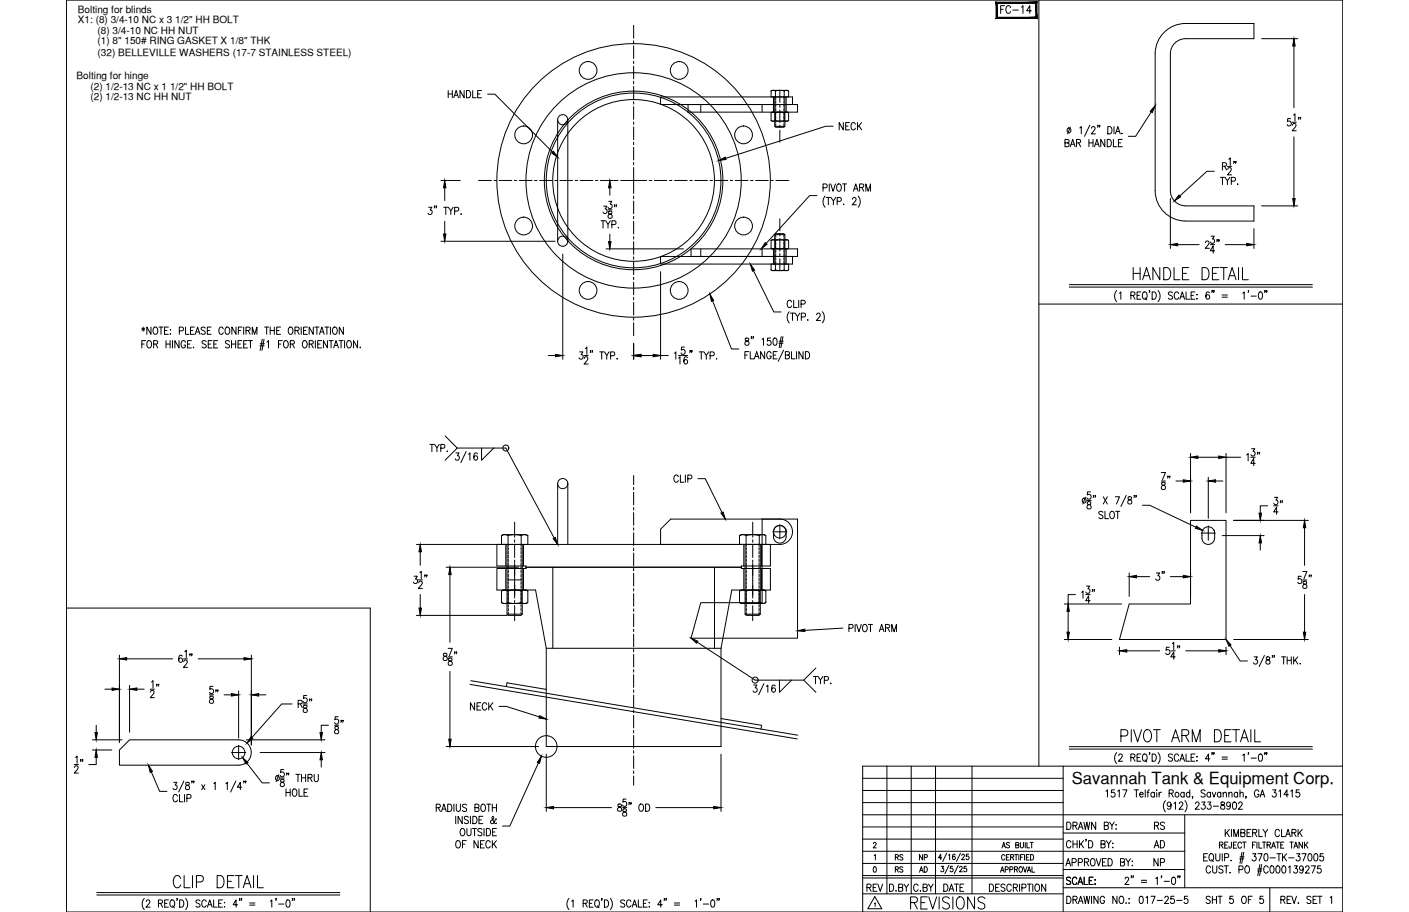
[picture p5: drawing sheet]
<svg xmlns="http://www.w3.org/2000/svg" width="432mm" height="279mm" viewBox="0 0 432 279" stroke-linecap="round" stroke-linejoin="round" font-family="sans-serif">
<defs><g id="words">
<g font-size="7.5">
<text x="342.5" y="228.6">PIVOT ARM DETAIL</text>
<text x="278.3" y="279.8">REVISIONS</text>
</g>
<g font-size="7.1">
<text x="346.4" y="86.8">HANDLE DETAIL</text>
<text x="52.2" y="273">CLIP DETAIL</text>
</g>
<g font-size="6.2">
<text x="359.8" y="151.3" transform="rotate(-90 359.8 151.3)">78&quot;</text>
<text x="394.4" y="158.8" transform="rotate(-90 394.4 158.8)">34&quot;</text>
<text x="68.1" y="216.6" transform="rotate(-90 68.1 216.6)">58&quot;</text>
<text x="106.5" y="226.1" transform="rotate(-90 106.5 226.1)">58&quot;</text>
</g>
<g font-size="5.7">
<text x="305.9" y="5.3">FC-14</text>
<text x="353.1" y="178.9">3&quot;</text>
<text x="49.7" y="214.8" transform="rotate(-90 49.7 214.8)">12&quot;</text>
<text x="26.5" y="238.1" transform="rotate(-90 26.5 238.1)">12&quot;</text>
<text x="352.8" y="255.4">RS</text>
<text x="264.9" y="274.5">REV</text>
<text x="288.2" y="274.5">DATE</text>
</g>
<g font-size="5.3">
<text x="136.5" y="31">HANDLE</text>
<text x="256.1" y="40.9">NECK</text>
<text x="205.7" y="148.9">CLIP</text>
<text x="143.2" y="218.7">NECK</text>
<text x="352.8" y="261.1">AD</text>
<text x="352.8" y="266.3">NP</text>
<text x="348.2" y="278">017-25-5</text>
<text x="368.7" y="278">SHT 5 OF 5</text>
</g>
<text font-size="5.1" x="328.5" y="240.3">Savannah Tank &amp; Equipment Corp.</text>
<g font-size="4.9">
<text x="273.4" y="268.5">RS</text>
<text x="280.8" y="268.5">AD</text>
</g>
<g font-size="4.4">
<text x="273.4" y="264.6">RS</text>
<text x="280.8" y="264.6">NP</text>
</g>
<g font-size="3.1">
<text x="23.9" y="3.8">Bolting for blinds</text>
<text x="23.9" y="7.1">X1: (8) 3/4-10 NC x 3 1/2&quot; HH BOLT</text>
<text x="29.9" y="10.4">(8) 3/4-10 NC HH NUT</text>
<text x="29.9" y="13.6">(1) 8&quot; 150# RING GASKET X 1/8&quot; THK</text>
<text x="29.9" y="17.1">(32) BELLEVILLE WASHERS (17-7 STAINLESS STEEL)</text>
<text x="23.5" y="24.2">Bolting for hinge</text>
<text x="27.7" y="27.4">(2) 1/2-13 NC x 1 1/2&quot; HH BOLT</text>
<text x="27.7" y="30.7">(2) 1/2-13 NC HH NUT</text>
</g>
</g></defs>
<!-- layer: 0 -->
<g fill="none" stroke="#000" stroke-width=".31">
<path d="M20.4 0h391.1v279.4h-391.1zM318.4 0v234.7M318.4 93.2h93.1M20.4 186.3h93.1v93.1M264.4 238.4h61.4M271.8 234.7v39.1M279.3 234.7v39.1M286.7 234.7v39.1M297.9 234.7v39.1M325.8 234.7v44.7M411.5 234.7h-147.1v44.7M264.4 249.6h147.1"/>
<path d="M264.4 257.1h61.4M264.4 253.3h61.4M264.4 245.9h61.4M264.4 242.2h61.4M325.8 255.2h37.3M363.1 249.6v22.4M264.4 264.5h61.4M264.4 273.8h61.4M264.4 268.2h61.4M264.4 269h61.4M264.4 260.8h98.7M325.8 272h85.7"/>
<path d="M325.8 266.4h37.3"/>
</g>
<!-- layer: HANDLE -->
<g fill="none" stroke="#000" stroke-width=".31">
<path d="M170.9 36.7v37.2M174 36.7v37.2M354 58.4v-41.9a9.3 9.3 0 0 1 9.3-9.3h21v4.7h-21a4.6 4.6 0 0 0-4.6 4.6v41.9M354 58.4a9.3 9.3 0 0 0 9.3 9.3h21v-4.6h-21a4.7 4.7 0 0 1-4.6-4.7M170.9 148.2v18.6M174 148.2v18.6M237 162.9v.8M240.9 162.9v1.6M368.3 163.3v.8M372.2 163.3v1.6"/>
<circle cx="172.5" cy="36.7" r="1.56"/>
<circle cx="172.5" cy="73.9" r="1.56"/>
<circle cx="172.5" cy="148.2" r="1.56"/>
</g>
<!-- layer: DIM -->
<g fill="none" stroke="#000" stroke-width=".31">
<path d="M386.6 11.9h11.1M396.5 14.1v18.9M149.4 28.9h2.3l17.6 17.7M255.3 38.7h-2.2l-30.7 9.8M328 38.9l-.8 2.1M330.9 39.2l.5-.4v2.2M334 38.4l-1.6 3.4M334.5 39.3l.4-.5 .5 .1 .2 .3-.3 .7-.9 1.1h1.3M336.5 38.5h-.2h.2l-.2 .5M337.1 38.5h-.2h.2l-.2 .5M339.5 38.8a1.13 1.13 0 0 1 1.3 1.1 1.13 1.13 0 0 1-1.3 1.1zM341.4 38.8v2.2"/>
<path d="M352.8 34.3l-4.8 7.5h-2.2M395.5 36.3h-.9l-.1 1a.7 .7 0 0 1 1.1 0 .7 .7 0 0 1-.1 1.1 .7 .7 0 0 1-1-.2M396 37.5h1.3M396.1 38.4l.4-.6h.3l.4 .5-.3 .7-.9 1.1h1.3M396.4 35.3l.5-.4v2.2M398.1 36h-.2h.2l-.2 .6M398.6 36h-.2h.2l-.2 .6M135.1 55.3h5.9M136.3 57.5v3.9M186.9 57.5v2.3M188 55.3h1.2M250.4 59.9h-2.3l-13.3 14.7"/>
<path d="M252.2 57.5l1.1-.1 .1-.8-1.2-.3v2.3M254.1 56.3v2.3M254.6 56.3l.7 2.3 .7-2.3M256.8 56.5l.1-.2a1.14 1.14 0 0 1 1 1.2 1.14 1.14 0 0 1-1 1.1 1.45 1.45 0 0 1-.1-2.1zM258.2 56.3h1.3M258.8 56.3v2.3M261.5 58.6l.8-2.3 .7 2.3M261.8 57.8h.9M263.4 57.4l1.1-.1 .1-.7-1.2-.3v2.3M264.1 57.4l.6 1.2M265.3 58.6v-2.3l.8 2.3 .7-2.3v2.3M326.4 43.8l1.1-.1 .1-.8-1.2-.2v2.3l1.2-.3v-.5l-.4-.4"/>
<path d="M328 45l.7-2.3 .8 2.3M328.3 44.2h.9M329.9 43.8l1.1-.1 .1-.8-1.2-.2v2.3M330.5 43.8l.7 1.2M333.7 42.7v2.3M333.7 43.8h1.3M335 42.7v2.3M335.4 45l.7-2.3 .8 2.3M335.7 44.2h.9M338.6 42.7v2.3l-1.3-2.3v2.3M339.3 42.7a1.13 1.13 0 0 1 1.3 1.1 1.13 1.13 0 0 1-1.3 1.2zM341.2 42.7v2.3h1.1"/>
<path d="M341.8 41l.8-2.2 .7 2.2M342.1 40.3h.9M342.8 43.8h.7M343.8 40.8v.2zM343.9 42.7h-1.1v2.3h1.1M372.1 52.5h-2.2l-8.4 7.5M374 54.3h1.3M374.6 50.9l1.1-.1 .2-.3-.2-.5-1.1-.2v2.3M374.6 54.3v2.3M375.3 50.9l.6 1.2M375.4 54.3l.8 1.1v1.2M376.2 51h1.2"/>
<path d="M376.3 51.9l.3-.5h.4l.3 .4-.2 .7-.9 1.1h1.2M376.6 48.8l.4-.4v2.2M376.9 54.3l-.7 1.1M377.3 55.5l1.1-.1 .1-.9-1.2-.2v2.3M378.2 49.5h-.1h.1l-.1 .6M378.8 49.5h-.2h.2l-.2 .6M379.3 56.3v.3zM396.5 41.9v18.9M131.4 63.5h1l-.6 .8a.68 .68 0 0 1 .6 1.1 .68 .68 0 0 1-1.2-.1M133.3 63.2h-.2h.2l-.2 .5M133.8 63.2h-.2h.2l-.2 .5M135.1 73.9h35"/>
<path d="M136 63.5h1.2M136.3 67.8v3.9M136.6 63.5v2.2M137.4 63.5l.8 1.1v1.1M138.9 63.5l-.7 1.1M139.3 64.7l1.1-.1 .1-.9-1.2-.2v2.2M141.3 65.5v.2zM172.5 77.8v32.3M184.2 67.6h1.2M184.8 67.6v2.3M185 63.2h1l-.6 .8a.68 .68 0 0 1 .6 1.1 .68 .68 0 0 1-1.2-.1M185.6 67.6l.7 1.1v1.2"/>
<path d="M185.7 76.2h23.7M186.3 64.3h1.3M186.5 61.7h1l-.5 .8a.68 .68 0 0 1 .5 1.1 .68 .68 0 0 1-1.2-.1M186.5 64.8v.6a.89 .89 0 0 1 .9 .4 .89 .89 0 0 1 0 1 .72 .72 0 0 1-1.1-.5 .72 .72 0 0 1 .9-.8l.3-.5a.66 .66 0 0 0-1-.2zM186.9 71.7v2.3M187 67.6l-.7 1.1M187.5 68.8l1.1-.1 .2-.3-.2-.7-1.1-.1v2.3M188.4 62.8h-.2h.2l-.2 .6M189 62.8h-.2h.2l-.2 .6M189.5 69.7v.2zM252.9 60.1a2.58 2.58 0 0 0 0 3.4M253.2 60.5h1.3"/>
<path d="M253.9 60.5v2.2M254.7 60.5l.7 1.1v1.1M256.1 60.5l-.7 1.1M256.6 61.7l1-.1 .1-.9-.3-.2h-.8v2.2M258.6 62.5v.2zM261.3 61l.3-.5h.4l.4 .4-.3 .8-.9 1h1.2M263 60.1a2.58 2.58 0 0 1 0 3.4M358.7 60.7v15.4M360.9 75h6.6M369.4 74.4l.4-.6 .6 .1 .1 .4-.2 .7-.9 1.1h1.2M370.9 75h1.4M371.1 72.3h1l-.5 .9a.67 .67 0 0 1 .5 1 .67 .67 0 0 1-1.2-.1"/>
<path d="M372.3 76.8h-1.4l.9-1.5v2.3M373.1 73.5h-.2h.2l-.2 .5M373.6 73.5h-.2h.2l-.2 .5M375.5 75h6.6M384.3 70.1v6M386.6 63.1h11.1M202.4 83.2v26.9M218.4 92.2l5.8 14.7h2.2M230.9 82.9l6.2 12.7h2.3M241.9 95.5a2.58 2.58 0 0 0 0 3.4M242.2 95.9h1.3M242.6 92.5a.7 .7 0 0 0-.9-.5 .7 .7 0 0 0-.5 .9v.5a.7 .7 0 0 0 .6 .8 .7 .7 0 0 0 .8-.5"/>
<path d="M242.9 95.9v2.3M243.2 92v2.2h1.1M243.7 95.9l.7 1.1v1.2M244.8 92v2.2M245.1 95.9l-.7 1.1M245.5 93.2l1.1-.1 .2-.4-.2-.6-1.1-.1v2.2M245.6 97.1l1.1-.1 .1-.9-1.2-.2v2.3M247.6 98v.2zM250.3 96.5l.3-.6 .6 .1 .2 .4-.3 .7-.9 1.1h1.3M252 95.5a2.58 2.58 0 0 1 0 3.4M327.7 87.9h74.5M327.7 87.2h74.5"/>
<path d="M342.2 89a2.57 2.57 0 0 0 0 3.4M343 89.9l.5-.5v2.3M346.6 90.5l1-.1 .1-.8-1.1-.2v2.3M347.2 90.5l.6 1.2M348.5 90.5h.7M349.6 89.4h-1.1v2.3h1.1M350.5 89.5l.1-.1a1.14 1.14 0 0 1 1 1.2 1.14 1.14 0 0 1-1 1.1 1.45 1.45 0 0 1-.1-2.2zM350.9 91.2l.6 .7M352.4 89.1h-.2h.2l-.2 .5M353.1 89.4a1.13 1.13 0 0 1 1.3 1.2 1.13 1.13 0 0 1-1.3 1.1zM354.9 89a2.57 2.57 0 0 1 0 3.4M359.3 89.7l-.4-.3-.8 .3 .1 .6 1 .5 .1 .6-.4 .3-.8-.3"/>
<path d="M361.2 90a.7 .7 0 0 0-.8-.6 .7 .7 0 0 0-.5 .9v.5a.7 .7 0 0 0 .5 .9 .7 .7 0 0 0 .8-.6M361.6 91.7l.7-2.3 .7 2.3M361.8 90.9h1M363.5 89.4v2.3h1.1M365 90.5h.7M366.2 89.4h-1.2v2.3h1.2M366.8 90.2v.2zM366.8 91.5v.2zM370.6 89.7l-.5-.3a1.3 1.3 0 0 0 .1 2.3 .66 .66 0 0 0 .5-1 .66 .66 0 0 0-1.1-.1l-.1 .3M371.5 89.1h-.2h.2l-.2 .5M372.1 89.1h-.2h.2l-.2 .5M374.5 90.4h1.7"/>
<path d="M374.5 91h1.7M380.9 89.9l.4-.5v2.3M382.7 89.1h-.2h.2l-.2 .5M383.4 90.7h1.6M385.9 89.5l.5-.1a1.44 1.44 0 0 1 0 2.3h-.2a1.58 1.58 0 0 1-.3-2.2zM387.7 89.1h-.2h.2l-.2 .5M388.3 89.1h-.2h.2l-.2 .5M43.5 100.5l.9 .7M43.5 105.4h.7M43.9 100.2v1.3M44.4 100.5l-.9 .7M44.6 104.4h-1.1v2.2"/>
<path d="M45.4 104.5l.1-.1a1.14 1.14 0 0 1 1 1.1 1.14 1.14 0 0 1-1 1.1 1.46 1.46 0 0 1-.1-2.1zM46.3 100.2v2.2l-1.3-2.2v2.2M47.1 105.4l1.1-.1 .1-.7-1.2-.2v2.2M47.3 100.3l.1-.1a1.13 1.13 0 0 1 1 1.1 1.13 1.13 0 0 1-1 1.1 1.39 1.39 0 0 1-.1-2.1zM47.7 105.4l.6 1.2M48.7 100.2h1.3M49.3 100.2v2.2M50.4 101.3h.7M50.9 105.4h1.2M50.9 104.4v2.2M51.6 100.2h-1.2v2.2h1.2M52.1 101h.2z"/>
<path d="M52.1 102.3h.2zM52.1 104.4v2.2M52.9 104.4v2.2M54.9 104.4v2.2l-1.3-2.2v2.2M54.9 101.4l1.1-.1 .2-.4-.2-.6-1.1-.1v2.2M56.9 100.2v2.2h1M56.9 104.9a.7 .7 0 0 0-.9-.5 .7 .7 0 0 0-.5 .8v.5a.7 .7 0 0 0 .7 .9 .7 .7 0 0 0 .7-.9h-.5M57.5 105.4h.7M58.4 101.3h.7M58.7 104.4h-1.2v2.2h1.2M59.3 106.4v.2zM59.6 100.2h-1.2v2.2h1.2"/>
<path d="M59.8 102.4l.8-2.2 .7 2.2M60.1 101.7h.9M62.9 100.5l-.4-.3-.9 .3 .2 .5 .9 .5 .2 .3v.3l-.4 .3-.9-.3M63.2 104.7l-.5-.3-.8 .3 .2 .5 1 .5 .1 .6a.74 .74 0 0 1-1.3 0M63.5 101.3h.8M63.8 105.4h.7M64.7 100.2h-1.2v2.2h1.2M65 104.4h-1.2v2.2h1.2M65.5 105.4h.8M66.7 104.4h-1.2v2.2h1.2M68.4 100.7a.7 .7 0 0 0-.8-.5 .7 .7 0 0 0-.5 .8v.6a.7 .7 0 0 0 .5 .8 .7 .7 0 0 0 .8-.5M69.3 100.3l.2-.1a1.13 1.13 0 0 1 1 1.1 1.13 1.13 0 0 1-1 1.1 1.41 1.41 0 0 1-.2-2.1z"/>
<path d="M70.3 104.7l-.4-.3-.8 .3 .1 .5 1 .5 .1 .6a.72 .72 0 0 1-1.2 0M71 105.4h1.2M71 104.4v2.2M72.2 104.4v2.2M72.3 100.2v2.2l-1.2-2.2v2.2M72.9 105.4h.8M73 101.3h.8M74.1 104.4h-1.2v2.2h1.2M74.2 100.2h-1.2v2.2M74.7 100.2v2.2M74.7 105.4h.7M75.4 101.3l1.1-.1 .2-.4-.2-.5-1.1-.1v2.2"/>
<path d="M75.8 104.4h-1.1v2.2h1.1M76 101.3l.7 1.1M76.1 104.4h1.3M76.8 104.4v2.2M77.3 102.4v-2.2l.7 2.2 .7-2.2v2.2M79.7 105.9h1.2M79.7 105.3h1.3M80.4 103.9l-.7 3.4M80.9 103.9l-.6 3.4M81.1 100.2h1.3M81.7 100.2v2.2M81.8 104.8l.5-.4v2.2"/>
<path d="M82.8 101.3h1.3M82.8 100.2v2.2M84.1 100.2v2.2M84.8 101.3h.7M85.3 105.4h.8M86 100.2h-1.2v2.2h1.2M86.5 104.4h-1.2v2.2M87.2 104.5l.2-.1a1.14 1.14 0 0 1 1 1.1 1.14 1.14 0 0 1-1 1.1 1.46 1.46 0 0 1-.2-2.1zM88.7 100.3l.2-.1a1.13 1.13 0 0 1 .9 1.1 1.13 1.13 0 0 1-.9 1.1 1.41 1.41 0 0 1-.2-2.1zM89 105.4l1-.1 .2-.3-.2-.5-1-.1v2.2M89.6 105.4l.6 1.2M90.4 101.3l1.1-.1 .1-.8-1.2-.2v2.2"/>
<path d="M91 101.3l.7 1.1M92.3 100.2v2.2M93 104.5l.2-.1a1.14 1.14 0 0 1 1 1.1 1.14 1.14 0 0 1-1 1.1 1.44 1.44 0 0 1-.2-2.1zM93 101.3h.7M94.2 100.2h-1.2v2.2h1.2M94.7 105.4l1.1-.1 .1-.7-1.2-.2v2.2M95.4 105.4l.6 1.2M96 100.2v2.2l-1.3-2.2v2.2M96.5 100.2h1.2M96.6 104.4v2.2M97.1 100.2v2.2M97.4 105.4h.7"/>
<path d="M97.9 102.4l.7-2.2 .8 2.2M98.2 101.7h.9M98.6 104.4h-1.2v2.2h1.2M99.5 100.2h1.3M100.2 100.2v2.2M100.4 104.4v2.2l-1.3-2.2v2.2M100.8 104.4h1.3M101.3 100.2v2.2M101.5 104.4v2.2M102.3 100.3l.1-.1a1.13 1.13 0 0 1 1 1.1 1.13 1.13 0 0 1-1 1.1 1.41 1.41 0 0 1-.1-2.1zM102.3 106.6l.7-2.2 .7 2.2M102.5 105.8h.9"/>
<path d="M103.9 104.4h1.3M104.5 104.4v2.2M105.2 100.2v2.2l-1.2-2.2v2.2M105.6 104.4v2.2M106.6 104.5l.2-.1a1.14 1.14 0 0 1 .9 1.1 1.14 1.14 0 0 1-.9 1.1 1.44 1.44 0 0 1-.2-2.1zM109.6 104.4v2.2l-1.3-2.2v2.2M110.4 106.4v.2zM168 108.9h2.2M177.6 107.8h1l-.5 .9a.68 .68 0 0 1 .5 1 .68 .68 0 0 1-1.2-.1M179 108.9h1.3M179.1 109.8l.3-.5 .6 .1 .1 .3-.2 .8-.9 1h1.3M179.4 106.7l.5-.4v2.3"/>
<path d="M181.1 107.5h-.2h.2l-.2 .5M181.6 107.5h-.2h.2l-.2 .5M183.8 107.8h1.2M184.4 107.8v2.2M185.2 107.8l.7 1.1v1.1M186.7 107.8l-.8 1.1M187.1 109l1.1-.1 .2-.3-.2-.7-1.1-.1v2.2M189 109.9h.2zM194.2 105.2v4.9M196.4 108.9h3.8M202.4 108.9h2.4M206.7 108.2l.4-.4v2.2"/>
<path d="M207.9 109.7l.5-.4v2.2M207.9 108.9h2.8M209.8 106.3h-.9l-.1 1a.7 .7 0 0 1 1 0 .7 .7 0 0 1-.1 1 .7 .7 0 0 1-1-.2M210.7 109.6l-.6-.3a1.28 1.28 0 0 0 .1 2.2 .65 .65 0 0 0 .5-.9 .65 .65 0 0 0-1-.1l-.1 .3M211.6 107.5h-.2h.2l-.2 .5M212.1 107.5h-.2h.2l-.2 .5M214.3 107.8h1.2M214.9 107.8v2.2M215.7 107.8l.8 1.1v1.1M217.2 107.8l-.7 1.1M217.6 109l1.1-.1 .1-.9-1.2-.2v2.2M219.6 109.8v.2z"/>
<path d="M228.3 108.8h.7M228.5 103.7v.6a.88 .88 0 0 1 .9 .4 .88 .88 0 0 1 0 1 .72 .72 0 0 1-1.2-.5 .72 .72 0 0 1 1-.8l.3-.5a.67 .67 0 0 0-1-.2zM229.5 107.7h-1.2v2.2M229.9 107.7v2.2h1.1M230.4 103.2h-.2h.2l-.2 .6M230.9 103.2h-.2h.2l-.2 .6M231.2 109.9l.7-2.2 .7 2.2M231.5 109.2h.8M233.5 104l.5-.4v2.2M234.3 107.7v2.2l-1.2-2.2v2.2M236.2 103.6h-1v.9a.69 .69 0 0 1 1 0 .69 .69 0 0 1-.1 1 .69 .69 0 0 1-1-.1M236.3 108.2a.7 .7 0 0 0-.8-.5 .7 .7 0 0 0-.5 .9v.5a.7 .7 0 0 0 .6 .9 .7 .7 0 0 0 .7-.9h-.4"/>
<path d="M237 108.8h.7M237.2 103.7l.4-.1a1.38 1.38 0 0 1 0 2.2h-.2a1.56 1.56 0 0 1-.2-2.1zM238.1 107.7h-1.1v2.2h1.1M238.7 105.2h1.2M238.8 104.5h1.3M239.4 103.1l-.6 3.4M239.9 103.1l-.6 3.4M240.1 107.3l-1.6 3.4M240.7 108.8l1.1-.1 .1-.3-.1-.6-1.1-.1v2.2l1.2-.2v-.5l-.4-.4M242.6 107.7v2.2h1.1M244.1 107.7v2.2M246.1 107.7v2.2l-1.3-2.2v2.2"/>
<path d="M246.8 107.7a1.13 1.13 0 0 1 1.3 1.1 1.13 1.13 0 0 1-1.3 1.1zM131.7 136.1h1.3M132.4 136.1v2.3M133.2 136.1l.7 1.1v1.2M134.6 136.1l-.7 1.1M135.1 137.3l1.1-.1 .1-.3-.1-.7-1.1-.1v2.3M136.4 133.5l3.7 3.8-3.7 3.7M137 138.3h.2zM139.7 138.7h1l-.6 .9a.67 .67 0 0 1 .6 1.1 .67 .67 0 0 1-1.2-.1M140.1 137.3h14.9l14.8 27.5M142.9 138.3l-1.7 3.4M143.6 139.2l.4-.5v2.3"/>
<path d="M146.3 139.1l-.5-.4a1.29 1.29 0 0 0 0 2.3 .65 .65 0 0 0 .6-1 .65 .65 0 0 0-1.1-.1l-.1 .4M147.6 137.3v3.7l3.7-3.7M364.8 138.9v18.2M375.7 138.9v18.2M382.1 139.4l.4-.4v2.2M383.5 137.5h1l-.5 .8a.67 .67 0 0 1 .5 1.1 .67 .67 0 0 1-1.1-.1M385.5 138.6h-.2h.2l-.2 .6M386 138.6h-.2h.2l-.2 .6M213.9 146.6h2.2l5.2 10.4M332.7 152.3l-.8 2.1M333.1 153.3h1.3M333.3 153.8v.6a.82 .82 0 0 1 1 .5 .82 .82 0 0 1-.4 1 .73 .73 0 0 1-.8-.8 .73 .73 0 0 1 .9-.6l.3-.5a.66 .66 0 0 0-1-.2z"/>
<path d="M334.2 150.7h-.9l-.1 1a.7 .7 0 0 1 1 0 .7 .7 0 0 1-.1 1 .7 .7 0 0 1-1-.2M335.2 151.9h-.2h.2l-.2 .5M335.7 151.9h-.1h.1l-.1 .5M338 157l-.5-.3-.8 .3 .2 .5 .9 .4 .2 .7a.74 .74 0 0 1-1.3 0M338.1 152.2l1.3 2.2M338.6 156.7v2.2h1.1M339.4 152.2l-1.3 2.2M340.4 156.8l.2-.1a1.14 1.14 0 0 1 1 1.1 1.14 1.14 0 0 1-1 1.1 1.44 1.44 0 0 1-.2-2.1zM341.8 152.2h1.3l-.9 2.2M341.9 156.7h1.3M342.5 156.7v2.2M345.1 151.8l-1.6 3.4"/>
<path d="M345.8 152.3v.6a.89 .89 0 0 1 .9 .4 .89 .89 0 0 1 0 1 .72 .72 0 0 1-1.1-.5 .72 .72 0 0 1 .9-.8l.3-.5a.66 .66 0 0 0-1-.2zM347.7 151.9h-.2h.2l-.2 .5M348.2 151.9h-.2h.2l-.2 .5M350.1 154.8h2.2l14.2 6.7M360.4 147.4h2.2M367.1 140.1h6.4M370.3 146.2v12.6M372.5 147.4h2.3M375.7 140.1h4.5M378.1 159.4h22.9M383.3 140.1h1.4M384.7 141.9h-1.4l.9-1.5v2.3"/>
<path d="M388.5 155h-2.3v2.2M126.9 176.5h1l-.6 .9a.67 .67 0 0 1 .6 1 .67 .67 0 0 1-1.2 0M127.6 166.8h27.8M128.2 177.7h1.3M128.3 178.6l.4-.6h.4l.3 .5-.3 .7-.9 1.1h1.3M128.7 175.5l.4-.5v2.3M128.8 169v4.2M130.3 176.2h-.2h.2l-.2 .6M130.9 176.2h-.2h.2l-.2 .6M136.7 173.8h22.2M137.9 176v20.8M333 179.6h.9l-.5 .8a.68 .68 0 0 1 .5 1.1 .68 .68 0 0 1-1.1-.1"/>
<path d="M346.1 175.5v7.2M348.3 176.7h4M358.7 176.7h3.9M364.8 175.5v7.2M374.6 164.1h12.8M386.2 166.3v2.3M398.8 176.6h-.9l-.1 .9a.69 .69 0 0 1 1 0 .69 .69 0 0 1-.1 1 .69 .69 0 0 1-1-.1M399.2 175.1h1.3l-.9 2.2M399.2 177.7h1.3M399.4 178.2v.6a.88 .88 0 0 1 1 .4 .88 .88 0 0 1-.1 1 .72 .72 0 0 1-1.1-.5 .72 .72 0 0 1 1-.8l.2-.5a.66 .66 0 0 0-1-.2zM399.8 161.7v11.5M401.3 176.2h-.1h.1l-.1 .6"/>
<path d="M401.9 176.2h-.2h.2l-.2 .6M56.6 199.6l.5-.4v2.3M127.6 188.5h27.8M128.8 182.1v4.2M137.4 198.6h1.2l-.9 2.3M139.4 199.8h-.2h.2l-.2 .5M140 199.8h-.2h.2l-.2 .5M213.6 196.7l17.8 11.7h14.9l3.7 3.7M258.3 192.4l-11.6 .7M260.2 192.5l1-.1 .2-.4-.2-.6-1-.1v2.2M262.1 191.3v2.2M262.5 191.3l.7 2.2 .7-2.2"/>
<path d="M264.7 191.4l.2-.1a1.13 1.13 0 0 1 .9 1.1 1.13 1.13 0 0 1-.9 1.1 1.39 1.39 0 0 1-.2-2.1zM266.1 191.3h1.3M266.8 191.3v2.2M269.5 193.5l.7-2.2 .7 2.2M269.7 192.8h1M271.4 192.4l1.1-.1 .1-.4-.1-.5-1.1-.1v2.2M272 192.4l.6 1.1M273.3 193.5v-2.2l.7 2.2 .7-2.2v2.2M326.2 195.9h14.5M326.2 185h17.5M327.3 187.3v6.4M329.6 182.2h-2.3v2.8"/>
<path d="M331.4 181.5l.5-.5v2.3M332.7 182.2h1.4M334.1 184h-1.4l.9-1.5v2.3M334.9 180.7h-.2h.2l-.2 .6M335.4 180.7h-.1h.1l-.1 .6M343.1 198.2v2.4M345.3 199.4h10.1M358.4 198.3h-1v.9a.7 .7 0 0 1 1 .1 .7 .7 0 0 1-.1 1 .7 .7 0 0 1-1-.2M358.8 199.4h1.4M359.3 197.2l.4-.4v2.2M361 198h-.2h.2l-.2 .5M361.5 198h-.2h.2l-.2 .5"/>
<path d="M363.4 199.4h10.1M375.7 198.2v2.4M377 197.8l3 4.7h2.3M378.1 195.9h22.9M399.8 182.1v11.6M32.1 211.1h2.3M36.6 200.7v26.7M38.8 201.8h14.1M39.7 210v14.3M41.9 211.1h2.3M55.9 201l-.6-.3a1.28 1.28 0 0 0 .1 2.2 .65 .65 0 0 0 .5-.9 .65 .65 0 0 0-1-.1l-.1 .3M56.2 201.8h1.3"/>
<path d="M56.3 202.7l.4-.5h.3l.4 .4-.3 .8-.9 1h1.3M58.3 200.4h-.2h.2l-.2 .5M58.8 200.4h-.1h.1l-.1 .5M60.7 201.8h14.1M68.7 212.9h2.2M73.1 211.7v14.3M77 200.7v27.5M79.2 212.9h2.3M89.5 215.7h-3.2l-9.1 10.3M91.4 215.6l1.1-.1 .1-.3-.1-.5-1.1-.2v2.3M92 215.6l.6 1.2M92.9 215.7h1.3"/>
<path d="M93.1 216.2v.6a.89 .89 0 0 1 .9 .4 .89 .89 0 0 1 0 1 .72 .72 0 0 1-1.1-.5 .72 .72 0 0 1 .9-.8l.3-.5a.66 .66 0 0 0-1-.2zM94 213.1h-.9l-.1 .9a.69 .69 0 0 1 1 .1 .69 .69 0 0 1-.1 1 .69 .69 0 0 1-1-.2M95 214.2h-.2h.2l-.2 .6M95.5 214.2h-.1h.1l-.1 .6M136 200.2v.7a.89 .89 0 0 1 .9 .4 .89 .89 0 0 1 0 .9 .72 .72 0 0 1-1.1-.4 .72 .72 0 0 1 .9-.8l.3-.6a.66 .66 0 0 0-1-.2zM137.4 201.2h1.2M137.5 201.7v.7a.89 .89 0 0 1 .9 .3 .89 .89 0 0 1 0 1 .72 .72 0 0 1-1.1-.5 .72 .72 0 0 1 .9-.7l.3-.6a.66 .66 0 0 0-1-.2zM137.9 205.7v20.8M152.9 216.4h2.3l10.1 3.2M231 209.9h1l-.6 .8a.68 .68 0 0 1 .6 1.1 .68 .68 0 0 1-1.2-.1M234.1 209.4l-1.6 3.5M234.8 210.3l.5-.4v2.2"/>
<path d="M237.6 210.2l-.6-.3a1.27 1.27 0 0 0 .1 2.2 .64 .64 0 0 0 .6-.6 .64 .64 0 0 0-.5-.7 .64 .64 0 0 0-.7 .5M238.9 208.4v3.7l3.7-3.7M249.3 207.3h1.2M249.9 207.3v2.2M250 204.6l-3.7 3.8M250.7 207.3l.7 1v1.2M252.2 207.3l-.8 1M252.6 208.4l1.1-.1 .1-.8-1.2-.2v2.2M254.6 209.3v.2zM360.2 201.3h-1.4l.9-1.5v2.2M384.3 201.2h1l-.5 .9a.67 .67 0 0 1 .5 1 .67 .67 0 0 1-1.1-.1M387.5 200.8l-1.6 3.4"/>
<path d="M388.1 201.3v.7a.89 .89 0 0 1 .9 .4 .89 .89 0 0 1 0 .9 .72 .72 0 0 1-1.1-.4 .72 .72 0 0 1 1-.8l.2-.6a.66 .66 0 0 0-1-.2zM390 200.9h-.2h.2l-.2 .5M390.6 200.9h-.2h.2l-.2 .5M392.7 201.2h1.3M393.4 201.2v2.3M394.5 201.2v2.3M394.5 202.3h1.2M395.7 201.2v2.3M396.5 201.2v2.3M396.9 202.2l.8 1.3M397.7 201.2l-1.2 1.5M398.4 203.2v.3z"/>
<path d="M28.3 226.7h9.1M28.3 229.8h6M29.5 232v2.2h-2.3M29.5 222.2v2.2M46.4 236.5l2.5 5.9h2.3M53.2 239.7h1l-.5 .8a.69 .69 0 0 1 .5 1.1 .69 .69 0 0 1-1.2-.1M56.4 239.2l-1.7 3.5M57 239.8v.6a.82 .82 0 0 1 1 .5 .82 .82 0 0 1-.4 1 .72 .72 0 0 1-.8-.7 .72 .72 0 0 1 .9-.7l.3-.5a.66 .66 0 0 0-1-.2zM58.9 239.4h-.2h.2l-.2 .5M59.5 239.4h-.2h.2l-.2 .5M72.3 239.2l-1.6 3.5M74.8 239.4h-.1h.1l-.1 .5"/>
<path d="M75.4 239.4h-.2h.2l-.2 .5M75.5 226.7h24.1M75.7 233.8l4.6 6h2.3M79.7 230.5h19.9M85.4 237.3l-.8 2.2M85.9 238.4h1.2M86.1 238.8v.7a.89 .89 0 0 1 .9 .4 .89 .89 0 0 1 0 1 .72 .72 0 0 1-1.2-.5 .72 .72 0 0 1 1-.8l.3-.5a.66 .66 0 0 0-1-.3zM87 235.8h-.9l-.1 .9a.69 .69 0 0 1 1 0 .69 .69 0 0 1-.1 1 .69 .69 0 0 1-1-.1M88 236.9h-.2h.2l-.2 .5M88.5 236.9h-.2h.2l-.2 .5M90.7 237.2h1.2M91.3 237.2v2.3"/>
<path d="M92.4 237.2v2.3M92.4 238.3h1.3M93.7 237.2v2.3M94.4 238.3l1.1-.1 .1-.8-1.2-.2v2.3M95 238.3l.7 1.2M96.3 237.2v1.6l.5 .7 .7-.3 .1-2M98.4 232.8v2.2M100.7 222.2h-2.3v2.2M136.7 228.7h28.4M165 233.7l-8.8 19.4h-2.2M167.4 231v17.6M221 231v17.6"/>
<path d="M327.7 229.5h74.5M327.7 228.7h74.5M342.2 230.6a2.55 2.55 0 0 0 0 3.4M342.9 231.5l.3-.5h.4l.3 .4-.2 .8-.9 1h1.2M346.6 232.1l1-.2 .1-.7-1.1-.2v2.2M347.2 232.1l.6 1.1M348.5 232.1h.7M349.6 231h-1.1v2.2h1.1M350.5 231.1l.1-.1a1.13 1.13 0 0 1 1 1.1 1.13 1.13 0 0 1-1 1.1 1.43 1.43 0 0 1-.1-2.1zM350.9 232.8l.6 .6M353.1 231a1.13 1.13 0 0 1 1.3 1.1 1.13 1.13 0 0 1-1.3 1.1zM354.9 230.6a2.55 2.55 0 0 1 0 3.4"/>
<path d="M359.3 231.3l-.4-.3-.7 .1-.1 .6 1 .6 .2 .6-.4 .3-.8-.3M361.2 231.5a.7 .7 0 0 0-.8-.5 .7 .7 0 0 0-.5 .8v.6a.7 .7 0 0 0 .5 .8 .7 .7 0 0 0 .8-.5M361.6 233.2l.7-2.2 .7 2.2M361.8 232.5h1M363.5 231v2.2h1.1M365 232.1h.7M366.2 231h-1.2v2.2h1.2M366.8 231.7v.2zM366.8 233v.2zM370.8 232.5h-1.4l1-1.5v2.2M374.5 231.9h1.7M374.5 232.6h1.7"/>
<path d="M380.9 231.4l.4-.4v2.2M383.4 232.3h1.6M385.9 231.1l.5-.1a1.42 1.42 0 0 1 0 2.2h-.2a1.56 1.56 0 0 1-.3-2.1zM54.4 243.9a.7 .7 0 0 0-.9-.5 .7 .7 0 0 0-.5 .8v.6a.7 .7 0 0 0 .5 .8 .7 .7 0 0 0 .9-.5M55 243.4v2.2h1.1M56.6 243.4v2.2M57.3 244.6l1.1-.1 .1-.9-1.2-.2v2.2M61.8 240.4l1 1.5M62.8 240.4l-1 1.5M65.5 240.1l.5-.4v2.2M69.2 240.1l.5-.4v2.2M74.1 241.2h-1.4l1-1.5v2.2"/>
<path d="M87.7 241.7v2.2M87.7 242.8h1.2M88.9 241.7v2.2M89.9 241.8l.2-.1a1.14 1.14 0 0 1 .9 1.1 1.14 1.14 0 0 1-.9 1.1 1.45 1.45 0 0 1-.2-2.1zM91.6 241.7v2.2h1.1M93.2 242.8h.7M94.3 241.7h-1.1v2.2h1.1M133.7 247.4l1.1-.1 .2-.3-.2-.5-1.1-.1v2.2M134.3 247.4l.7 1.2M135.3 248.6l.7-2.2 .8 2.2M135.6 247.9h.9M137.2 246.4a1.13 1.13 0 0 1 1.3 1.1 1.13 1.13 0 0 1-1.3 1.1z"/>
<path d="M139.1 246.4v2.2M139.7 250.1v2.2M139.8 246.4v1.6l.6 .6 .6-.3 .1-1.9M140 257.6l.2-.1a1.14 1.14 0 0 1 .9 1.2 1.14 1.14 0 0 1-.9 1.1 1.45 1.45 0 0 1-.2-2.2zM141.4 253.9l.2-.1a1.14 1.14 0 0 1 .9 1.1 1.14 1.14 0 0 1-.9 1.2 1.43 1.43 0 0 1-.2-2.2zM141.6 250.1v2.2l-1.2-2.2v2.2M141.7 258.6h.8M142.9 257.5h-1.2v2.3M143 246.7l-.4-.3-.9 .3 .2 .5 1 .6 .1 .5-.4 .3-.9-.3M143.1 253.8v1.6l.5 .7 .7-.4 .1-1.9M143.6 250.4l-.5-.3-.8 .3 .2 .6 .9 .5 .2 .5-.5 .3-.8-.3M144.2 250.1v2.2"/>
<path d="M144.8 253.8h1.3M144.9 250.1a1.13 1.13 0 0 1 1.3 1.1 1.13 1.13 0 0 1-1.3 1.1zM145.4 253.8v2.3M145.5 247.4l1.1-.1 .2-.3-.2-.5-1.1-.1v2.2l1.2-.2 .1-.5-.5-.5M146.5 257.5v2.3l-1.2-2.3v2.3M146.8 251.2h.7M147.3 258.6h.7M147.7 246.5l.2-.1a1.14 1.14 0 0 1 .9 1.1 1.14 1.14 0 0 1-.9 1.1 1.43 1.43 0 0 1-.2-2.1zM147.7 254.1l-.4-.3-.9 .3 .2 .6 1 .5 .1 .5-.4 .4-.9-.4M148 250.1h-1.2v2.2h1.2M148.3 253.8v2.3M148.4 257.5h-1.1v2.3h1.1"/>
<path d="M149.1 253.8a1.13 1.13 0 0 1 1.3 1.1 1.13 1.13 0 0 1-1.3 1.2zM149.2 246.4h1.2M149.8 246.4v2.2M150.2 258.1a.7 .7 0 0 0-.8-.6 .7 .7 0 0 0-.5 .9v.5a.7 .7 0 0 0 .5 .9 .7 .7 0 0 0 .8-.6M150.9 246.4v2.2M150.9 257.5v2.3M150.9 247.4h1.2M151 254.9h.7M151.3 258.5l.8 1.3M152.1 251.1l-.1-.3-1 1.5h-.3l-.4-.4 .1-.4 .8-.7 .1-.4-.3-.3-.2 .3 .2 .9 .7 .9 .3 .1 .1-.2M152.1 253.8h-1.1v2.3h1.1M152.1 246.4v2.2"/>
<path d="M152.1 257.5l-1.2 1.5M169.7 247.4h17.7M189.4 246.4v.7a.89 .89 0 0 1 1 .3 .89 .89 0 0 1 0 1 .72 .72 0 0 1-1.2-.4 .72 .72 0 0 1 1-.8l.2-.6a.66 .66 0 0 0-1-.2zM190.8 247.4h1.3M191 247.9v.6a.89 .89 0 0 1 .9 .4 .89 .89 0 0 1 0 1l-.3 .1a.73 .73 0 0 1-.9-.7 .73 .73 0 0 1 1-.7l.3-.5a.66 .66 0 0 0-1-.2zM191.9 244.8h-.9l-.1 1a.7 .7 0 0 1 1 0 .7 .7 0 0 1-.1 1 .7 .7 0 0 1-1-.2M192.9 246h-.2h.2l-.2 .5M193.4 246h-.1h.1l-.1 .5M196.1 246.4l.2-.1a1.13 1.13 0 0 1 1 1.1 1.13 1.13 0 0 1-1 1.1 1.41 1.41 0 0 1-.2-2.1zM197.8 246.3a1.13 1.13 0 0 1 1.3 1.1 1.13 1.13 0 0 1-1.3 1.1zM201 247.4h17.7M29.7 274.2h74.5"/>
<path d="M29.7 273.5h74.5M44.2 275.3a2.58 2.58 0 0 0 0 3.4M44.9 276.2l.3-.5h.4l.3 .4-.2 .8-1 1h1.3M48.6 276.8l1-.2 .2-.3-.2-.5-1-.1v2.2M49.2 276.8l.6 1.1M50.5 276.8h.7M51.6 275.7h-1.1v2.2h1.1M52.5 275.8l.1-.1a1.13 1.13 0 0 1 1 1.1 1.13 1.13 0 0 1-1 1.1 1.39 1.39 0 0 1-.1-2.1zM52.9 277.5l.5 .6M54.3 275.4h-.1h.1l-.1 .5M55.1 275.7a1.13 1.13 0 0 1 1.3 1.1 1.13 1.13 0 0 1-1.3 1.1zM56.9 275.3a2.58 2.58 0 0 1 0 3.4"/>
<path d="M61.3 276l-.4-.3-.9 .3 .2 .5 .9 .5 .2 .3v.3l-.4 .3-.9-.3M63.2 276.2a.7 .7 0 0 0-.8-.5 .7 .7 0 0 0-.6 .8v.6a.7 .7 0 0 0 .6 .8 .7 .7 0 0 0 .8-.5M63.6 277.9l.7-2.2 .7 2.2M63.8 277.2h.9M65.5 275.7v2.2h1M67 276.8h.7M68.2 275.7h-1.2v2.2h1.2M68.8 276.4v.2zM68.8 277.7v.2zM72.8 277.2h-1.4l.9-1.5v2.2M73.5 275.4h-.2h.2l-.2 .5M74.1 275.4h-.2h.2l-.2 .5"/>
<path d="M76.5 276.6h1.6M76.5 277.3h1.6M82.8 276.1l.5-.4v2.2M84.6 275.4h-.1h.1l-.1 .5M85.4 277h1.6M87.9 275.8l.4-.1a1.38 1.38 0 0 1 0 2.2h-.1a1.56 1.56 0 0 1-.3-2.1zM89.7 275.4h-.2h.2l-.2 .5M90.3 275.4h-.2h.2l-.2 .5M174.4 275.3a2.58 2.58 0 0 0 0 3.4M175.2 276.1l.4-.4v2.2M178.7 276.8l1.1-.2 .1-.7-1.2-.2v2.2M179.3 276.8l.7 1.1"/>
<path d="M180.6 276.8h.7M181.8 275.7h-1.2v2.2h1.2M182.6 275.8l.2-.1a1.13 1.13 0 0 1 .9 1.1 1.13 1.13 0 0 1-.9 1.1 1.43 1.43 0 0 1-.2-2.1zM183 277.5l.6 .6M184.5 275.4h-.2h.2l-.2 .5M185.2 275.7a1.13 1.13 0 0 1 1.3 1.1 1.13 1.13 0 0 1-1.3 1.1zM187 275.3a2.58 2.58 0 0 1 0 3.4M191.5 276l-.5-.3-.8 .3 .2 .5 .9 .5 .2 .3v.3l-.5 .3-.8-.3M193.4 276.2a.7 .7 0 0 0-.9-.5 .7 .7 0 0 0-.5 .8v.6a.7 .7 0 0 0 .5 .8 .7 .7 0 0 0 .9-.5M193.7 277.9l.8-2.2 .7 2.2M194 277.2h.9M195.6 275.7v2.2h1.1"/>
<path d="M197.2 276.8h.7M198.4 275.7h-1.2v2.2h1.2M199 276.4v.2zM199 277.7v.2zM203 277.2h-1.4l.9-1.5v2.2M203.7 275.4h-.2h.2l-.2 .5M204.2 275.4h-.2h.2l-.2 .5M206.7 276.6h1.6M206.7 277.3h1.6M213 276.1l.4-.4v2.2M214.8 275.4h-.2h.2l-.2 .5M215.5 277h1.7"/>
<path d="M218.1 275.8l.4-.1a1.42 1.42 0 0 1 0 2.2h-.2a1.56 1.56 0 0 1-.2-2.1zM219.9 275.4h-.2h.2l-.2 .5M220.4 275.4h-.2h.2l-.2 .5"/>
<circle cx="327.6" cy="39.9" r=".69"/>
<circle cx="155" cy="137.3" r=".92"/>
<circle cx="332.3" cy="153.3" r=".69"/>
<circle cx="231.4" cy="208.4" r=".92"/>
<circle cx="85" cy="238.3" r=".7"/>
<circle cx="167.4" cy="228.7" r="3.3"/>
</g>
<g fill="#000" stroke="#000" stroke-width=".31">
<path d="M396.5 11.9l.4 2.2h-.7zM354 32.4l-.9 2.1-.6-.4zM136.3 55.3l.4 2.2h-.8zM169.6 46.3l1.3 1.9-1.8-1.3zM186.9 55.3l.4 2.2h-.8zM220.3 49.2l2-1 .2 .7zM361.3 59.8l.5 .5-1.9 1.3zM135.9 71.7h.8l-.4 2.2zM186.5 74h.8l-.4 2.2zM234.5 74.3l.6 .5-1.8 1.4zM358.7 75l2.2-.4v.7zM382.1 74.6l2.2 .4-2.2 .3z"/>
<path d="M396.2 60.8h.7l-.4 2.3zM217.6 90.1l1.1 1.9-.7 .3zM229.9 80.9l1.3 1.8-.6 .4zM170.2 108.6l2.3 .3-2.3 .4zM194.2 108.9l2.2-.3v.7zM200.2 108.6l2.2 .3-2.2 .4zM364.8 140.1l2.3-.4v.7zM373.5 139.7l2.2 .4-2.2 .3zM220.9 157.2l.7-.3 .7 2.1zM362.6 147l2.2 .4-2.2 .3zM370.3 147.4l2.2-.4v.7zM385.8 157.2h.8l-.4 2.2z"/>
<path d="M128.8 166.8l.4 2.2h-.8zM137.9 173.8l.4 2.2h-.8zM169.5 165l.7-.3 .7 2.1zM346.1 176.7l2.2-.4v.7zM362.6 176.3l2.2 .4-2.2 .3zM366.7 161.2l1.8 1.3-2.1-.6zM386.2 164.1l.4 2.2h-.8zM399.8 159.4l.4 2.3h-.8zM128.4 186.3h.8l-.4 2.2zM211.8 195.5l2 .9-.4 .6zM244.4 193.3l2.2-.6 .1 .8zM327 193.7h.7l-.4 2.2z"/>
<path d="M327.3 185l.4 2.3h-.7zM343.1 199.4l2.2-.4v.8zM373.5 199l2.2 .4-2.2 .4zM375.7 195.9l1.6 1.7-.7 .4zM399.4 193.7h.8l-.4 2.2zM34.4 210.8l2.2 .3-2.2 .4zM36.6 201.8l2.2-.3v.7zM39.7 211.1l2.2-.3v.7zM70.9 212.5l2.2 .4-2.2 .4zM74.8 201.5l2.2 .3-2.2 .4zM77 212.9l2.2-.4v.8zM165.4 219.3l2 1-2.2-.3z"/>
<path d="M29.1 224.4h.7l-.3 2.3zM29.5 229.8l.3 2.2h-.7zM45.5 234.4l1.2 1.9-.7 .3zM74.3 232.1l1.7 1.5-.6 .5zM76.9 225.7l.6 .5-1.8 1.4zM98.4 230.5l.4 2.3h-.7zM98.1 224.4h.7l-.4 2.3zM137.5 226.5h.8l-.4 2.2zM165.9 231.7l-.5 2.1-.7-.2zM167.4 247.4l2.3-.3v.7zM218.7 247.1l2.3 .3-2.3 .4z"/>
</g>
<!-- layer: TEXT -->
<path d="M305.3 .7l.3 4.6v-4.3zM305.3 .7l.3 4.6-.3 .4zM305.3 5.7l12.1-.4h-11.8zM305.3 5.7l12.1-.4 .4 .4zM317.4 1v4.3l.4 .4zM317.4 1l.4-.3v5zM305.6 1h11.8l.4-.3zM305.3 .7h12.5l-12.2 .3z" fill="#000" stroke="#000" stroke-width=".31"/>
<!-- layer: SHOP TAG -->
<path d="M264.4 279.4h.1M411.5 279.4h.1" fill="none" stroke="#000" stroke-width=".31"/>
<!-- layer: TEXT -->
<g fill="none" stroke="#000" stroke-width=".31">
<path d="M267.7 258.5l.2-.4 .6 .3-.9 1.4h1M307.1 259.8l.5-1.7 .5 1.7M307.3 259.2h.7M309.4 258.3l-.4-.2-.6 .2 .1 .3 .9 .7-.4 .5-.6-.3M311.3 258.9l.8-.1v-.6l-.8-.1v1.7l.8-.2 .1-.4-.3-.3M312.7 258.1v1.2l.4 .5 .5-.3v-1.4M314.2 258.1v1.7M314.7 258.1v1.7h.9M315.7 258.1h.9M316.2 258.1v1.7M326.9 251.9a1.13 1.13 0 0 1 1.3 1.1 1.13 1.13 0 0 1-1.3 1.1zM328.2 258.1a.7 .7 0 0 0-.8-.6 .7 .7 0 0 0-.6 .9v.5a.7 .7 0 0 0 .6 .9 .7 .7 0 0 0 .8-.6"/>
<path d="M328.8 252.9l1.1-.1 .2-.3-.2-.5-1.1-.1v2.2M328.8 257.5v2.3M328.8 258.6h1.3M329.5 252.9l.6 1.2M330.1 257.5v2.3M330.5 254.1l.7-2.2 .7 2.2M330.7 253.4h.9M330.8 257.5v2.3M331.3 258.5l.8 1.3M332.1 257.5l-1.3 1.5M332.2 251.9l.4 2.2 .5-2.2 .4 2.2 .5-2.2M332.9 257.2h-.2h.2l-.2 .5"/>
<path d="M333.6 257.5a1.13 1.13 0 0 1 1.3 1.1 1.13 1.13 0 0 1-1.3 1.2zM335.8 251.9v2.2l-1.3-2.2v2.2M337.4 258.6l1.1-.1 .2-.3-.2-.6-1.1-.1v2.3l1.2-.3 .1-.5-.5-.4M338.4 252.9l1.1-.1 .2-.3-.2-.5-1.1-.1v2.2l1.2-.2 .1-.5-.5-.5M338.9 242.4l.5-.4v2.2M339 257.5l.8 1.1v1.2M340 251.9l.8 1v1.2M340.5 257.5l-.7 1.1M340.9 258.4h.2zM340.9 259.7h.2zM341.5 251.9l-.7 1M341.6 242h-.9l-.1 .9a.69 .69 0 0 1 1 .1 .69 .69 0 0 1-.1 1 .69 .69 0 0 1-1-.2"/>
<path d="M342 252.6v.2zM342 253.9v.2zM342.6 242.4l.4-.4v2.2M344.1 242h1.3l-1 2.2M347.6 242h1.3M348.3 242v2.2M349.3 243.4h1l-.1-.5a.63 .63 0 0 0-.8 .1 .63 .63 0 0 0 .1 .9 .63 .63 0 0 0 .8 0M351 242v2.2M351.5 242.7h.6M352.2 242l-.3 .1-.1 .3v1.8M353.8 243a.64 .64 0 0 0-.9 0 .64 .64 0 0 0 0 .9 .64 .64 0 0 0 .9 0M353.8 242.7v1.5"/>
<path d="M354.5 242v.2zM354.5 242.8v1.4M355.2 242.7v1.5M355.9 242.7l-.4 .1-.3 .6M357.2 245.3a2.57 2.57 0 0 0 0 3.4M358.3 243l1.1-.1 .1-.7-1.2-.2v2.2M358.9 246.4a.6 .6 0 0 1-.7 .7 .6 .6 0 0 1-.5-.8l.5-.6a1.21 1.21 0 0 1 .7 1.1 1.21 1.21 0 0 1-.7 1.1l-.4-.3M358.9 243l.7 1.2M359.8 246.1l.4-.4v2.2M361.4 246.2l.4-.5h.3l.4 .4-.3 .8-.9 1h1.3M362.9 243a.69 .69 0 0 0-1.2 .3 .69 .69 0 0 0 .8 .9l.4-.3M362.9 242.7v1.5"/>
<path d="M363.1 245.3a2.57 2.57 0 0 1 0 3.4M364.6 243a.69 .69 0 0 0-1.1 .3 .69 .69 0 0 0 .8 .9l.3-.3M364.6 242v2.2M365.5 244.1h-.1h.1l-.1 .5M366.4 246.2l.4-.5h.3l.4 .4-.3 .8-.9 1h1.3M368.3 245.7h1l-.6 .8a.68 .68 0 0 1 .6 1.1 .68 .68 0 0 1-1.2-.1M369.3 242.3l-.4-.3-.8 .3 .1 .5 .9 .4 .2 .4v.3l-.4 .3-.8-.3M370.1 245.7h1l-.6 .8a.68 .68 0 0 1 .6 1.1 .68 .68 0 0 1-1.2-.1M371 243a.64 .64 0 0 0-.9 0 .64 .64 0 0 0 0 .9 .64 .64 0 0 0 .9 0M371 242.7v1.5M371.5 242.7l.5 1.5 .6-1.5M371.8 247h1.6"/>
<path d="M373.7 258.9l1-.1v-.7l-1-.1v1.8M374.1 243a.69 .69 0 0 0-1.1 .3 .69 .69 0 0 0 .8 .9l.3-.3M374.1 242.7v1.5M374.3 245.8v.6a.88 .88 0 0 1 .9 .4 .88 .88 0 0 1 0 1l-.3 .1a.72 .72 0 0 1-.9-.7 .72 .72 0 0 1 1-.7l.3-.5a.66 .66 0 0 0-1-.2zM374.3 258.9l.5 .9M374.8 243.1l.5-.4 .5 .1v1.4M374.8 242.7v1.5M375.3 258.9h.6M375.5 254.1v2.2M375.9 255l.8 1.3M376.3 258h-1v1.8h1M376.6 243.1l.4-.4 .5 .1 .1 1.4"/>
<path d="M376.6 242.7v1.5M376.7 254.1l-1.2 1.5M377.1 246.4a.64 .64 0 0 1-1 .5 .64 .64 0 0 1 .1-1.1l.2-.1a1.21 1.21 0 0 1 .7 1.1 1.21 1.21 0 0 1-.8 1.1l-.3-.3M377.4 258l-.2 1.8h-.4l-.2-.6M377.4 254.1v2.2M378 245.8l.4-.1a1.38 1.38 0 0 1 0 2.2h-.2a1.56 1.56 0 0 1-.2-2.1zM378 258.9h.6M378.1 256.3v-2.2l.7 2.2 .7-2.2v2.2M379 258h-1v1.8h1M379.3 243a.69 .69 0 0 0-1.2 .3 .69 .69 0 0 0 .8 .9l.4-.3M379.3 242.7v1.5M379.6 246.2l.4-.5 .5 .1 .2 .3-.3 .8-.9 1h1.3"/>
<path d="M380 243.1l.4-.4 .5 .1 .1 1.4M380 242v2.2M380.3 255.1l1.1-.1v-.7l-1.1-.2v2.2l1.1-.2 .1-.5-.4-.5M380.5 258.4a.59 .59 0 0 0-.7-.4 .59 .59 0 0 0-.5 .7v.4a.59 .59 0 0 0 .5 .7 .59 .59 0 0 0 .7-.4M380.8 258h1.1M381.3 258v1.8M381.9 244.1h-.2h.2l-.2 .5M382.2 255.1h.7M383.3 254.1h-1.1v2.2h1.1M383.8 258.9h.6M383.9 255.1l1.1-.1 .1-.7-1.2-.2v2.2M384.5 255.1l.6 1.2"/>
<path d="M384.8 258h-1v1.8M385.2 258v1.8M385.8 254.1v2.2h1.1M385.8 258v1.8h.9M385.8 242.5a.71 .71 0 0 0-.8-.5 .71 .71 0 0 0-.6 .8v.6a.71 .71 0 0 0 .7 .8 .71 .71 0 0 0 .7-.8h-.5M386.2 244.2l.7-2.2 .7 2.2M386.4 243.5h.9M386.9 258h1M387.1 254.1l.7 1v1.2M387.4 258v1.8M388.3 258.9l.9-.1 .1-.7-1-.1v1.8M388.5 254.1l-.7 1"/>
<path d="M388.8 258.9l.6 .9M389.7 259.8l.6-1.8 .6 1.8M389.9 259.2h.8M390 242h1l-.5 .8a.67 .67 0 0 1 .5 1.1 .67 .67 0 0 1-1.1-.1M391 258h1.1M391.6 258v1.8M391.9 242.4l.5-.4v2.2M392.1 254.6a.7 .7 0 0 0-.8-.5 .7 .7 0 0 0-.5 .8v.6a.7 .7 0 0 0 .5 .8 .7 .7 0 0 0 .8-.5M392.5 258.9h.6M392.7 254.1v2.2h1.1M393.5 258h-1v1.8h1M394 256.3l.7-2.2 .8 2.2"/>
<path d="M394.3 255.6h.9M394.8 243.5h-1.3l.9-1.5v2.2M395.3 258h1.1M395.6 242.4l.4-.4v2.2M395.8 258v1.8M395.9 255.1l1.1-.1 .2-.3-.2-.5-1.1-.1v2.2M396.5 259.8l.6-1.8 .6 1.8M396.6 255.1l.6 1.2M396.7 259.2h.8M397.8 254.1v2.2M398.2 242h-.9l-.1 .9a.7 .7 0 0 1 1 0 .7 .7 0 0 1-.1 1.1 .7 .7 0 0 1-1-.2M398.3 255l.8 1.3"/>
<path d="M399.1 254.1l-1.3 1.5M399.2 258v1.8l-1.1-1.8v1.8M399.8 258v1.8M400.2 258.8l.6 1M400.8 258l-1 1.2M267.8 265.6l.2-.1a.91 .91 0 0 1 .6 .9 .91 .91 0 0 1-.6 .8l-.4-.7zM267.9 262.1l.4-.3v1.7M268 276.8l.2-.2v1.1M268.1 274.7l2.1 3.7h-4.3zM272.6 270.8a1.12 1.12 0 0 1 1.3 1.2 1.12 1.12 0 0 1-1.3 1.1zM274.5 273h.2zM275.4 271.9l1.1-.1 .1-.7-1.2-.3v2.3l1.2-.2 .1-.6-.5-.4"/>
<path d="M277 270.8l.7 1.1v1.2M278.5 270.8l-.8 1.1M281.4 271.4a.71 .71 0 0 0-.9-.5 .71 .71 0 0 0-.5 .8v.5a.71 .71 0 0 0 .5 .9 .71 .71 0 0 0 .9-.6M282.9 271.9l1.1-.1 .1-.7-1.2-.3v2.3l1.2-.2 .1-.6-.5-.4M284.5 270.8l.7 1.1v1.2M286 270.8l-.8 1.1M288.4 265.4h.8l-.4 .6a.51 .51 0 0 1 .4 .8 .51 .51 0 0 1-.9 0M288.6 262.8h-1l.7-1.1v1.7M290.1 261.4l-1.2 2.5M290.7 262l.3-.3v1.7M290.8 265.1l-1.2 2.6M292 265.4h-.7l-.1 .7a.52 .52 0 0 1 .8 0 .52 .52 0 0 1-.1 .8 .52 .52 0 0 1-.8-.1"/>
<path d="M292.7 261.9l-.3-.2a.94 .94 0 0 0-.5 .8 .94 .94 0 0 0 .5 .9 .48 .48 0 0 0 .4-.5 .48 .48 0 0 0-.4-.5 .48 .48 0 0 0-.5 .4M293.7 265.1l-1.3 2.6M294.1 265.8l.2-.4 .6 .3-.9 1.4h.9M294.3 261.4l-1.2 2.5M294.7 262.1l.3-.4 .6 .3-.9 1.4h.9M296.2 265.4h-.7l-.1 .7a.52 .52 0 0 1 .8 0 .52 .52 0 0 1-.1 .8 .52 .52 0 0 1-.7-.1M296.8 261.7h-.6l-.1 .7a.52 .52 0 0 1 .8 0 .52 .52 0 0 1-.1 .8 .52 .52 0 0 1-.8-.2M303.2 270.8a1.13 1.13 0 0 1 1.3 1.2 1.13 1.13 0 0 1-1.3 1.1zM305.1 271.9h.7M306.3 270.8h-1.2v2.3h1.2M306.6 267.2l.6-1.7 .5 1.7M306.8 266.7h.7"/>
<path d="M308 262.2a.52 .52 0 0 0-.7-.4 .52 .52 0 0 0-.4 .6v.4a.52 .52 0 0 0 .4 .7 .52 .52 0 0 0 .7-.4M308 271.2l-.4-.4-.9 .4 .2 .5 .9 .4 .2 .3v.4l-.4 .3-.9-.3M308.1 266.4l.8-.1v-.6l-.8-.2v1.7M308.4 262.6h.6M309.3 261.8h-.9v1.7h.9M309.5 266.4l.8-.1 .1-.6-.9-.2v1.7M309.7 262.6l.8-.1v-.6l-.8-.1v1.7M309.9 271.4a.7 .7 0 0 0-.8-.5 .7 .7 0 0 0-.6 .8v.5a.7 .7 0 0 0 .6 .9 .7 .7 0 0 0 .8-.6M310.2 262.6l.5 .9M310.5 271.9l1.1-.1 .1-.7-1.2-.3v2.3M310.9 266.3h.8l.1-.6-.9-.2v1.7M310.9 261.8h1"/>
<path d="M311.2 271.9l.6 1.2M311.4 266.3l.4 .9M311.4 261.8v1.7M312.2 261.8v1.7M312.4 270.8v2.3M312.5 265.6l.2-.1a.8 .8 0 0 1 .7 .9 .8 .8 0 0 1-.9 .7l-.2-.5zM312.8 262.6h.5M313.2 272l1-.1 .1-.8-1.1-.3v2.3M313.6 265.5l.6 1.7 .5-1.7M313.6 261.8h-.8v1.7M314 261.8v1.7M314.5 262.6h.6"/>
<path d="M314.8 270.8h1.3M314.8 267.2l.6-1.7 .5 1.7M315 266.7h.7M315.4 261.8h-.9v1.7h.9M315.4 270.8v2.3M315.8 261.8a.84 .84 0 0 1 1 .8 .84 .84 0 0 1-1 .9zM316.3 265.5v1.7h.8M316.5 270.8v2.3M317.5 271l.2-.2a1.13 1.13 0 0 1 .9 1.2 1.13 1.13 0 0 1-.9 1.1 1.41 1.41 0 0 1-.2-2.1zM320.5 270.8v2.3l-1.3-2.3v2.3M326.6 265.3l.8-2.3 .7 2.3M326.9 274.6a1.13 1.13 0 0 1 1.3 1.1 1.13 1.13 0 0 1-1.3 1.1z"/>
<path d="M326.9 264.5h.9M328.1 269l-.5-.3-.8 .3 .2 .6 1 .5 .1 .6-.5 .3-.8-.3M328.5 264.2l1.1-.1 .1-.9-1.2-.2v2.3M328.8 275.6l1.1-.1 .2-.3-.2-.5-1.1-.1v2.2M329.5 275.6l.6 1.2M330 269.3a.7 .7 0 0 0-.8-.6 .7 .7 0 0 0-.6 .9v.5a.7 .7 0 0 0 .5 .9 .7 .7 0 0 0 .9-.6M330.3 271l.8-2.3 .7 2.3M330.5 264.2l1-.1 .2-.3-.2-.7-1-.1v2.3M330.5 276.8l.7-2.2 .7 2.2M330.6 270.2h.9M330.7 276.1h.9M332.2 274.6l.4 2.2 .5-2.2 .4 2.2 .5-2.2"/>
<path d="M332.3 268.7v2.3h1M332.3 264.1l1.1-.1 .2-.3-.2-.6-1.1-.1v2.3M333 264.1l.6 1.2M333.8 269.8h.7M334.5 263.1l.2-.1a1.14 1.14 0 0 1 .9 1.2 1.14 1.14 0 0 1-.9 1.1 1.43 1.43 0 0 1-.2-2.2zM334.5 274.6v2.2M335 268.7h-1.2v2.3h1.2M335.6 269.5v.2zM335.6 270.8v.2zM336 263l.7 2.3 .7-2.3M336.5 274.6v2.2l-1.3-2.2v2.2M337.9 264.1h.7"/>
<path d="M338.5 275.1a.7 .7 0 0 0-.8-.5 .7 .7 0 0 0-.6 .8v.5a.7 .7 0 0 0 .7 .9 .7 .7 0 0 0 .7-.9h-.4M339 263h-1.1v2.3h1.1M339.6 263a1.13 1.13 0 0 1 1.3 1.2 1.13 1.13 0 0 1-1.3 1.1zM342.3 274.6v2.2l-1.3-2.2v2.2M343.3 274.7l.2-.1a1.13 1.13 0 0 1 .9 1.1 1.13 1.13 0 0 1-.9 1.1 1.43 1.43 0 0 1-.2-2.1zM343.4 264.1l1.1-.1 .2-.3-.2-.6-1.1-.1v2.3l1.2-.2 .1-.6-.5-.4M344.8 269.3l.4-.6 .5 .1 .2 .4-.3 .7-.9 1.1h1.3M345 263l.7 1.1v1.2M345.1 276.6v.2zM346 275.3v.2zM346 276.6v.2zM346.5 263l-.8 1.1"/>
<path d="M346.8 268.4h-.2h.2l-.2 .5M347 263.8v.2zM347 265.1v.2zM347.3 268.4h-.1h.1l-.1 .5M349.8 269.7h1.6M349.8 270.3h1.6M354.2 269.2l.5-.5v2.3M356 268.4h-.2h.2l-.2 .5M356.7 270h1.7M359.3 268.8l.4-.1a1.4 1.4 0 0 1 0 2.3h-.1a1.59 1.59 0 0 1-.3-2.2zM361.1 268.4h-.2h.2l-.2 .5M361.6 268.4h-.2h.2l-.2 .5"/>
<path d="M368.9 262.6h.7M370 261.5h-1.1v2.3h1.1M370.9 261.6l.1-.1a1.13 1.13 0 0 1 1 1.1 1.13 1.13 0 0 1-1 1.2 1.43 1.43 0 0 1-.1-2.2zM371 265.8a.7 .7 0 0 0-.8-.5 .7 .7 0 0 0-.6 .8v.5a.7 .7 0 0 0 .6 .9 .7 .7 0 0 0 .8-.5M371.3 263.3l.6 .7M371.6 265.3v1.5l.6 .7 .6-.3 .1-1.9M372.6 261.5v1.6l.5 .7 .7-.4v-1.9M374.6 261.5v2.3M374.8 265.6l-.5-.3-.8 .3 .2 .5 .9 .4 .2 .3v.4l-.5 .3-.8-.3M375.2 265.3h1.2M375.3 262.7l1.1-.1 .2-.3-.2-.7-1.1-.1v2.3M375.8 265.3v2.2"/>
<path d="M377 267.3v.2zM377.3 263.5v.3zM379.7 266.4l1.1-.1 .1-.3-.1-.6-1.1-.1v2.2M379.9 263.1h1.3M380 262.5h1.3M380.6 261.1l-.6 3.4M381.2 261.1l-.7 3.4M381.8 265.4l.2-.1a1.13 1.13 0 0 1 1 1.1 1.13 1.13 0 0 1-1 1.1 1.41 1.41 0 0 1-.2-2.1zM383.9 261.5h1l-.6 .9a.67 .67 0 0 1 .6 1 .67 .67 0 0 1-1.2-.1M385.4 266.8h1.3M385.5 266.2h1.2M385.5 261.5h1.3l-.9 2.3"/>
<path d="M386.1 264.8l-.6 3.4M386.7 264.8l-.7 3.4M387.6 261.6l.4-.1a1.38 1.38 0 0 1 0 2.3h-.1a1.58 1.58 0 0 1-.3-2.2zM388.6 265.8a.7 .7 0 0 0-.8-.5 .7 .7 0 0 0-.5 .8v.5a.7 .7 0 0 0 .5 .9 .7 .7 0 0 0 .8-.5M389.2 262.8h1.6M389.4 265.4l.5-.1a1.42 1.42 0 0 1 0 2.2h-.2a1.56 1.56 0 0 1-.3-2.1zM391.3 265.4l.4-.1a1.38 1.38 0 0 1 0 2.2h-.2a1.58 1.58 0 0 1-.2-2.1zM391.3 261.5h1.3M391.9 261.5v2.3M392.5 275.6l1.1-.1 .1-.7-1.2-.2v2.2M393 261.5v2.3M393.1 265.4l.4-.1a1.38 1.38 0 0 1 0 2.2h-.2a1.56 1.56 0 0 1-.2-2.1z"/>
<path d="M393.2 275.6l.6 1.2M393.5 262.5l.8 1.3M394.3 261.5l-1.3 1.5M394.4 275.6h.8M394.9 265.7l.4-.4v2.2M394.9 262.8h1.7M395.6 274.6h-1.2v2.2h1.2M395.9 274.6l.7 2.2 .7-2.2M396.6 265.3h1l-.6 .8a.68 .68 0 0 1 .6 1.1 .68 .68 0 0 1-1.2-.1M397.4 261.5h1l-.6 .9a.67 .67 0 0 1 .6 1 .67 .67 0 0 1-1.2-.1M397.9 276.6v.2zM399 261.5h1.3l-.9 2.3"/>
<path d="M399.4 266a.64 .64 0 0 1-1 .5 .64 .64 0 0 1 .1-1.1l.3-.1a1.21 1.21 0 0 1 .6 1.1 1.21 1.21 0 0 1-.7 1.1l-.4-.3M400.1 265.8l.4-.5h.4l.3 .4-.3 .7-.9 1.1h1.3M401.1 261.6l.4-.1a1.42 1.42 0 0 1 0 2.3h-.2a1.62 1.62 0 0 1-.2-2.2zM401.8 274.9l-.5-.3-.8 .3 .1 .4 1.2 .9v.3l-.5 .3-.8-.3M401.8 265.3h1.3l-.9 2.2M402.4 275.6h.7M402.9 261.6l.4-.1a1.38 1.38 0 0 1 0 2.3h-.1a1.56 1.56 0 0 1-.3-2.2zM403.6 274.6h-1.2v2.2h1.2M403.8 274.6h1.3M404.5 274.6v2.2M404.7 265.3h-.9l-.1 .9a.7 .7 0 0 1 1.1 0 .7 .7 0 0 1-.1 1 .7 .7 0 0 1-1.1-.1M405.5 261.5h-.9l-.1 1a.69 .69 0 0 1 1 0 .69 .69 0 0 1-.1 1 .69 .69 0 0 1-1-.2"/>
<path d="M407.6 275l.5-.4v2.2"/>
<circle cx="360.7" cy="243.4" r=".69"/>
</g>
<!-- layer: SHELL -->
<g fill="none" stroke="#000" stroke-width=".31">
<path d="M144.1 209.7l100.2 16.7M144.3 208.5l100.2 16.7"/>
<circle cx="194.2" cy="55.3" r="27.4"/>
</g>
<!-- layer: REPAD -->
<path d="M155.2 210.4l.2-1.2 12 2M221 220.1l12.4 2.1-.2 1.2" fill="none" stroke="#000" stroke-width=".31"/>
<!-- layer: 8-150-RFWN -->
<path d="M152.3 174.2h8.9v-.4h66v.4h8.9v6.6h-11.8l-3.3 17.8h-53.6l-3.3-17.8h-11.8zM155 174.2v6.6M160.4 174.2v6.6M169.4 173.8v24.8M219 173.8v24.8M227.9 174.2v6.6M233.4 174.2v6.6" fill="none" stroke="#000" stroke-width=".31"/>
<!-- layer: 8 PIPE -->
<g fill="none" stroke="#000" stroke-width=".31">
<path d="M167.4 198.6v30.1h53.6v-30.1"/>
<circle cx="194.2" cy="55.3" r="26.8"/>
</g>
<!-- layer: CENTER -->
<g fill="none" stroke="#000" stroke-width=".31">
<path d="M194.2 7.7v4M194.2 12.5v.8M194.2 14.1v3.8M194.2 18.7v.8M194.2 20.3v3.9M194.2 24.9v.8M194.2 26.5v3.9M194.2 31.1v.8M194.2 32.7v3.9M194.2 37.3v.8M194.2 38.9v3.9M239 27.7v3.6"/>
<path d="M239 32.1v.8M239 33.7v3.8M239 38.3v.8M239 39.9v3.7M146.6 55.3h4M151.4 55.3h.8M153 55.3h3.8M157.6 55.3h.8M159.2 55.3h3.8M163.8 55.3h.8M165.4 55.3h3.8M170 55.3h.8"/>
<path d="M171.6 55.3h3.9M176.2 55.3h.8M177.8 55.3h3.9M182.4 55.3h.8M184 55.3h3.9M188.7 55.3h.7M190.2 55.3h8M194.2 43.5v.8M194.2 45.1v3.9M194.2 49.8v.7M194.2 51.3v8M198.9 55.3h.8"/>
<path d="M200.5 55.3h3.9M205.2 55.3h.7M206.7 55.3h3.9M211.4 55.3h.8M212.9 55.3h3.9M217.6 55.3h.8M219.1 55.3h3.9M223.8 55.3h.8M225.3 55.3h3.9M230 55.3h.8M231.5 55.3h3.9M236.2 55.3h.8"/>
<path d="M237.8 55.3h3.9M194.2 60.1v.7M194.2 61.6v3.9M194.2 66.3v.8M194.2 67.8v3.9M194.2 72.5v.8M194.2 74v3.9M194.2 78.7v.8M239 67v3.7M239 71.5v.8M239 73v3.9M239 77.7v.8"/>
<path d="M239 79.2v3.7M194.2 80.2v3.9M194.2 84.9v.8M194.2 86.4v3.9M194.2 91.1v.8M194.2 92.6v3.9M194.2 97.3v.8M194.2 98.9v3.9M157.7 160v4.6M194.2 145.7v2.8M194.2 149.3v.8M194.2 150.8v3.9"/>
<path d="M194.2 155.5v.8M194.2 157v3.9M230.7 160v4.6M157.7 165.4v.7M157.7 166.9v3.9M157.7 171.6v.7M157.7 172.6v4.4M157.7 177.1v6.1M194.2 161.7v.8M194.2 163.2v3.9M194.2 167.9v.8M194.2 169.4v3.9"/>
<path d="M194.2 174.1v.8M194.2 175.7v3.8M230.7 165.4v.7M230.7 166.9v3.9M230.7 171.6v.7M230.7 172.6v4.4M230.7 177.1v6.1M239 160.7v2.2h-2.2M241.2 162.9h-2.2v2.2M370.3 161.1v2.2h-2.2M372.5 163.3h-2.2v2.2M157.7 184v.8"/>
<path d="M157.7 185.5v4.6M194.2 180.3v.8M194.2 181.9v3.8M194.2 186.5v.8M194.2 188.1v3.9M194.2 192.7v.8M194.2 194.3v3.9M194.2 198.9v.8M230.7 184v.8M230.7 185.5v4.6M194.2 200.5v3.9M194.2 205.1v.8"/>
<path d="M194.2 206.7v3.9M194.2 211.3v.8M194.2 212.9v3.9M194.2 217.6v.7M194.2 219.1v3.9M73.1 228.3v2.2h-2.1M75.3 230.5h-2.2v2.2M194.2 223.8v.8M194.2 225.3v3.9M194.2 230v.8M194.2 231.5v3.9M194.2 236.2v.8"/>
<path d="M194.2 237.7v2.9"/>
</g>
<!-- layer: 3-4-10NC-HHBOLT -->
<g fill="none" stroke="#000" stroke-width=".31">
<path d="M153.7 164.1l1.2-.3 .8 .3M153.7 164.1l.5-.3h7l.6 .3v2.7h-8.1zM155.4 166.8v21.4l.4 .3h3.9l.3-.3M155.7 164.1l2.3-.3 1.7 .3M155.7 164.1v2.7M155.8 177.7h3.9M155.8 166.8v.6M155.8 167.8v.8M155.8 168.9v.8M155.8 170.1v.8M155.8 171.3v.7M155.8 172.4v.8"/>
<path d="M155.8 173.6v.8M155.8 174.8v.7M155.8 175.9v.8M155.8 177.1v.8M155.8 178.2v.8M155.8 179.4v.8M159.7 166.8v.6M159.7 167.8v.8M159.7 168.9v.8M159.7 170.1v.8M159.7 171.3v.7M159.7 172.4v.8"/>
<path d="M159.7 173.6v.8M159.7 174.8v.7M159.7 175.9v.8M159.7 177.1v.8M159.7 178.2v.8M159.7 179.4v.8M159.7 164.1l1.2-.3 .8 .3M159.7 164.1v2.7M160 166.8v21.4M226.6 164.1l1.2-.3 .8 .3M226.6 164.1l.6-.3h7l.5 .3v2.7h-8.1zM228.3 166.8v21.4"/>
<path d="M228.6 164.1v2.7M228.6 164.1l2.4-.3 1.7 .3M228.7 166.8v.6M228.7 167.8v.8M228.7 168.9v.8M228.7 170.1v.8M228.7 171.3v.7M228.7 172.4v.8M228.7 173.6v.8M228.7 174.8v.7M228.7 175.9v.8M228.7 177.1v.8"/>
<path d="M228.7 178.2v.8M228.7 179.4v.8M232.6 166.8v.6M232.6 167.8v.8M232.6 168.9v.8M232.6 170.1v.8M232.6 171.3v.7M232.6 172.4v.8M232.6 173.6v.8M232.6 174.8v.7M232.6 175.9v.8M232.6 177.1v.8"/>
<path d="M232.6 178.2v.8M232.6 179.4v.8M232.7 164.1l1.2-.3 .8 .3M232.7 164.1v2.7M233 166.8v21.4M155.4 188.2h4.6M155.8 180.6v.8M155.8 181.7v.8M155.8 182.9v.8M155.8 184.1v.7M155.8 185.2v.8M155.8 186.4v.8"/>
<path d="M155.8 187.6v.6M159.7 180.6v.8M159.7 181.7v.8M159.7 182.9v.8M159.7 184.1v.7M159.7 185.2v.8M159.7 186.4v.8M159.7 187.6v.6M228.3 188.2h4.7l-.4 .3h-3.9zM228.7 180.6v.8M228.7 181.7v.8M228.7 182.9v.8"/>
<path d="M228.7 184.1v.7M228.7 185.2v.8M228.7 186.4v.8M228.7 187.6v.6M232.6 180.6v.8M232.6 181.7v.8M232.6 182.9v.8M232.6 184.1v.7M232.6 185.2v.8M232.6 186.4v.8M232.6 187.6v.6"/>
</g>
<!-- layer: 3-4-10NC-HHNUT -->
<g fill="none" stroke="#000" stroke-width=".31">
<path d="M153.7 181.1l1.2-.3a1.78 1.78 0 0 0 1.9 0h1.8a1.78 1.78 0 0 0 1.9 0l1.2 .3M153.7 184.6l1.2 .3 .8-.3M153.7 181.1l.5-.3h7l.6 .3v3.5l-.6 .3h-7l-.5-.3zM155.7 184.6l1.7 .3 2.3-.3M155.7 181.1v3.5M159.7 184.6l1.2 .3 .8-.3M159.7 181.1v3.5M226.6 181.1l1.2-.3a1.78 1.78 0 0 0 2 0h1.7a1.78 1.78 0 0 0 2 0l1.2 .3M226.6 184.6l1.2 .3 .8-.3M226.6 181.1l.6-.3h7l.5 .3v3.5l-.5 .3h-7l-.6-.3zM228.6 181.1v3.5M228.6 184.6l1.8 .3 2.3-.3"/>
<path d="M232.7 184.6l1.2 .3 .8-.3M232.7 181.1v3.5"/>
</g>
<!-- layer: 8-150-BLIND -->
<path d="M152.3 166.8h83.8v6.6h-8.9v.4h-66v-.4h-8.9zM155 166.8v6.6M160.4 166.8v6.6M227.9 166.8v6.6M233.4 166.8v6.6" fill="none" stroke="#000" stroke-width=".31"/>
<!-- layer: EXTERNALS -->
<g fill="none" stroke="#000" stroke-width=".31">
<path d="M202.4 29.7h40.5v2.3h-40.5zM237 29.7v2.3M240.9 29.7v2.3M202.4 78.6h40.5v2.3h-40.5zM237 78.6v2.3M240.9 78.6v2.3M205.5 159h33.5a3.9 3.9 0 0 1 3.9 3.9 3.9 3.9 0 0 1-3.9 3.9h-36.6v-4.7zM73.1 226.7a3.9 3.9 0 0 1 3.9 3.8 3.9 3.9 0 0 1-3.9 3.9M73.1 226.7h-33.4l-3.1 3.1v4.6h36.5"/>
<circle cx="239" cy="162.9" r="1.94"/>
<circle cx="73.1" cy="230.5" r="1.94"/>
</g>
<!-- layer: FLG -->
<g fill="none" stroke="#000" stroke-width=".31">
<path d="M210.9 32h33.5v2.4h-33.5zM214.8 32v2.4M233.6 32v2.4M237 32v2.4M240.9 32v2.4M211.8 76.2h32.6v2.4h-32.6zM214.8 76.2v2.4M233.6 76.2v2.4M237 76.2v2.4M240.9 76.2v2.4M233.6 159h10.8v36.5h-32.6l3-10.9h18.8zM364.8 159.4h10.9v36.5h-32.6l3-10.9h18.7z"/>
<path d="M237 163.7a2 2 0 0 0 1.5 2.6 2 2 0 0 0 2.4-1.8M368.3 164.1a2 2 0 0 0 1.5 2.6 2 2 0 0 0 2.4-1.8M234.6 184.6h.1"/>
</g>
<!-- layer: CLIP -->
<path d="M237 162.9a1.94 1.94 0 0 1 2-1.9 1.94 1.94 0 0 1 1.9 1.9M240.8 162.3h.1M368.3 163.3a1.94 1.94 0 0 1 2-1.9 1.94 1.94 0 0 1 1.9 1.9M372.1 162.7h.1" fill="none" stroke="#000" stroke-width=".31"/>
<!-- layer: 1-2-13NC-HHBOLT -->
<g fill="none" stroke="#000" stroke-width=".31">
<path d="M236.3 27.9l.7-.2 .6 .2M236.3 27.9l.4-.2h4.6l.4 .2v1.8h-5.4zM237.4 29.7v9l.3 .3h2.5l.3-.3v-9M237.4 38.7h3.1M237.6 27.9l1.4-.2 1.3 .2M237.6 27.9v1.8M237.7 29.7v.8M237.7 30.9v.8M237.7 32.1v.8M237.7 33.2v.8M237.7 34.4v.8M237.7 35.6v.7"/>
<path d="M237.7 36.7v.8M237.7 37.9v.8M240.2 29.7v.8M240.2 30.9v.8M240.2 32.1v.8M240.2 33.2v.8M240.2 34.4v.8M240.2 35.6v.7M240.2 36.7v.8M240.2 37.9v.8M240.3 27.9l.7-.2 .7 .2M240.3 27.9v1.8"/>
<path d="M237.4 71.9h3.1M237.7 71.9v.8M237.7 73.1v.8M237.7 74.3v.7M237.7 75.4v.8M237.7 76.6v.8M237.7 77.7v.8M237.7 78.9v.8M240.2 71.9v.8M240.2 73.1v.8M240.2 74.3v.7M240.2 75.4v.8"/>
<path d="M240.2 76.6v.8M240.2 77.7v.8M240.2 78.9v.8M236.3 82.7l.7 .2 .6-.2M236.3 80.9h5.4v1.8l-.4 .2h-4.6l-.4-.2zM237.4 80.9v-9l.3-.3h2.5l.3 .3v9M237.6 82.7l1.4 .2 1.3-.2M237.6 80.9v1.8M237.7 80.1v.8M240.2 80.1v.8M240.3 82.7l.7 .2 .7-.2M240.3 80.9v1.8"/>
</g>
<!-- layer: 1-2-13NC-HHNUT -->
<g fill="none" stroke="#000" stroke-width=".31">
<path d="M236.3 36.9l.7 .2 .6-.2M236.3 34.5l.7-.2 .6 .2M236.3 34.5l.4-.1h4.6l.4 .1v2.4l-.4 .2h-4.6l-.4-.2M236.3 34.5v2.4M237.6 34.5l1.4-.2 1.3 .2M237.6 36.9l1.4 .2 1.3-.2M237.6 34.5v2.4M240.3 34.5l.7-.2 .7 .2M240.3 36.9l.7 .2 .7-.2M240.3 34.5v2.4M236.3 76l.7 .2 .6-.2 1.4 .2 1.3-.2 .7 .2 .7-.2M236.3 73.7l.7-.3 .6 .3 1.4-.3 1.3 .3 .7-.3 .7 .3"/>
<path d="M236.3 73.7l.4-.2h4.6l.4 .2v2.4l-.4 .1h-4.6l-.4-.1zM237.6 73.7v2.4M240.3 73.7v2.4"/>
</g>
<!-- layer: 8T-150-RFWN -->
<g fill="none" stroke="#000" stroke-width=".31">
<circle cx="180.2" cy="21.6" r="2.72"/>
<circle cx="208.1" cy="21.6" r="2.72"/>
<circle cx="160.5" cy="41.3" r="2.72"/>
<circle cx="194.2" cy="55.3" r="33"/>
<circle cx="194.2" cy="55.3" r="24.8"/>
<circle cx="194.2" cy="55.3" r="41.9"/>
<circle cx="227.9" cy="41.3" r="2.72"/>
<circle cx="160.5" cy="69.2" r="2.72"/>
<circle cx="227.9" cy="69.2" r="2.72"/>
<circle cx="180.2" cy="89" r="2.72"/>
<circle cx="208.1" cy="89" r="2.72"/>
</g>
<use href="#words"/>
</svg>
